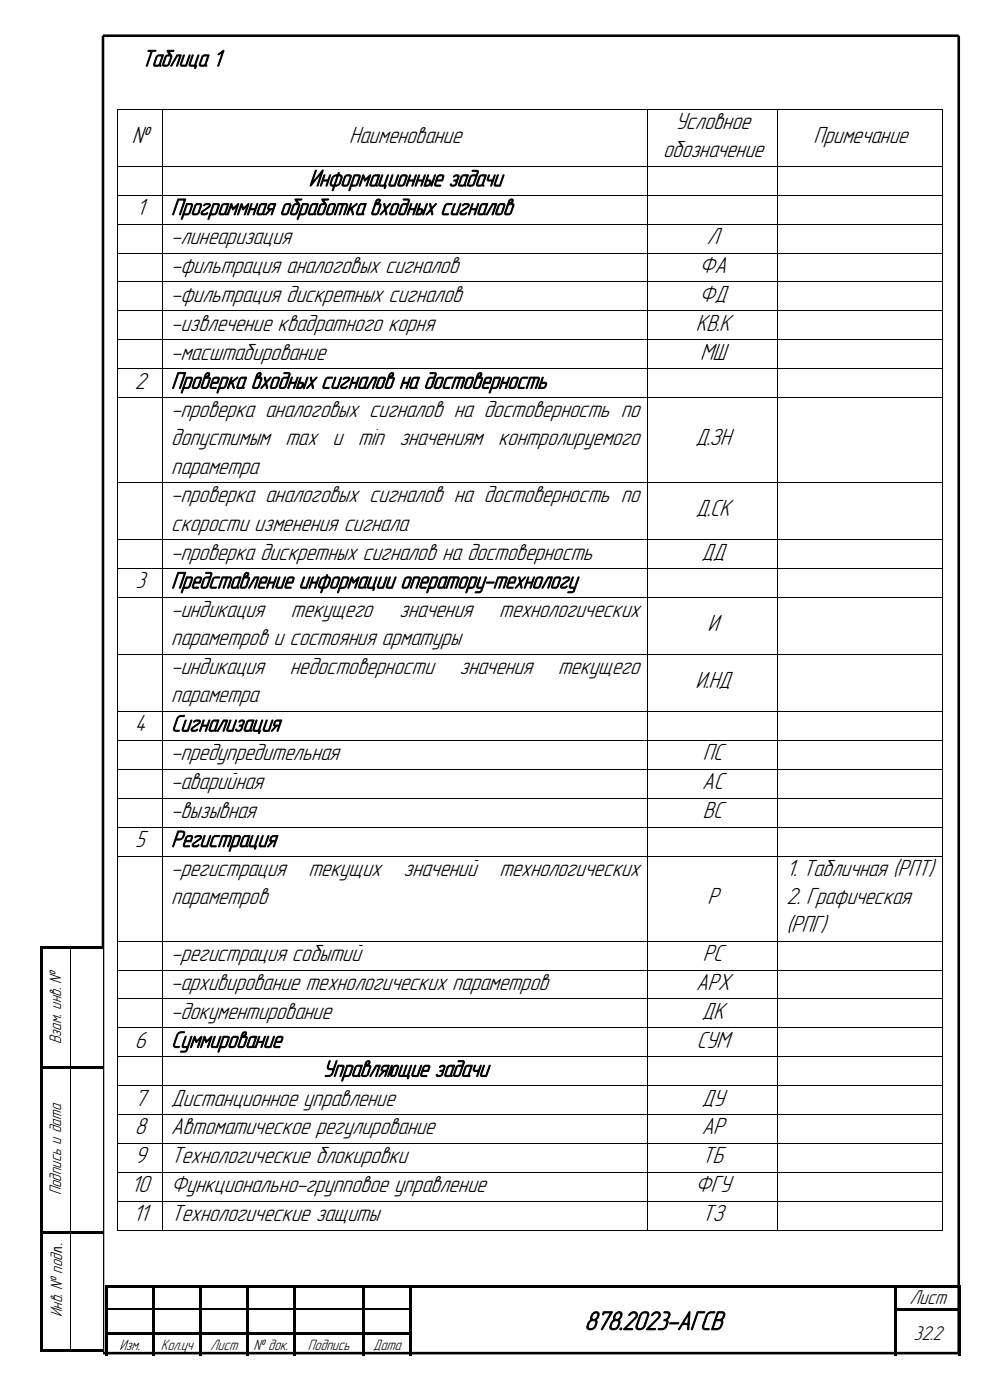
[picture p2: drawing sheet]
<svg xmlns="http://www.w3.org/2000/svg" width="210mm" height="297mm" viewBox="0 0 210 297" stroke-linecap="round" stroke-linejoin="round" font-family="sans-serif">
<defs><g id="words">
<text font-size="6" x="124" y="282.1">878.2023-АГСВ</text>
<g font-size="5.2">
<text x="30" y="14.1">Таблица 1</text>
<text x="143.3" y="27.4">Условное</text>
<text x="28" y="30.4">№</text>
<text x="74.1" y="30.4">Наименование</text>
<text x="140.6" y="33.4">обозначение</text>
<text x="172.6" y="30.4">Примечание</text>
<text x="65.5" y="39.5">Информационные задачи</text>
<text x="29" y="45.6">1</text>
<text x="36.3" y="45.6">Программная обработка входных сигналов</text>
<text x="36.3" y="51.7">-линеаризация</text>
<text x="150" y="51.7">Л</text>
<text x="36.3" y="57.9">-фильтрация аналоговых сигналов</text>
<text x="148.4" y="57.9">ФА</text>
<text x="36.3" y="64">-фильтрация дискретных сигналов</text>
<text x="148.4" y="64">ФД</text>
<text x="36.3" y="70.1">-извлечение квадратного корня</text>
<text x="147.6" y="70.1">КВ.К</text>
<text x="36.3" y="76.3">-масштабирование</text>
<text x="148.5" y="76.3">МШ</text>
<text x="28.6" y="82.4">2</text>
<text x="36.3" y="82.4">Проверка входных сигналов на достоверность</text>
<text x="36.3" y="88.6">-проверка аналоговых сигналов на достоверность по</text>
<text x="36.3" y="94.5">допустимым max и min значениям контролируемого</text>
<text x="147.5" y="94.5">Д.ЗН</text>
<text x="36.3" y="100.5">параметра</text>
<text x="36.3" y="106.6">-проверка аналоговых сигналов на достоверность по</text>
<text x="36.3" y="112.6">скорости изменения сигнала</text>
<text x="147.6" y="109.6">Д.СК</text>
<text x="36.3" y="118.7">-проверка дискретных сигналов на достоверность</text>
<text x="148.8" y="118.7">ДД</text>
<text x="28.7" y="124.8">3</text>
<text x="36.3" y="124.8">Представление информации оператору-технологу</text>
<text x="36.3" y="130.9">-индикация</text>
<text x="61.7" y="130.9">текущего</text>
<text x="84.7" y="130.9">значения</text>
<text x="105.9" y="130.9">технологических</text>
<text x="36.3" y="136.9">параметров и состояния арматуры</text>
<text x="150.1" y="133.9">И</text>
<text x="36.3" y="143">-индикация</text>
<text x="61.5" y="143">недостоверности</text>
<text x="97.5" y="143">значения</text>
<text x="118.4" y="143">текущего</text>
<text x="36.3" y="149">параметра</text>
<text x="147.5" y="146">И.НД</text>
<text x="28.6" y="155.2">4</text>
<text x="36.3" y="155.2">Сигнализация</text>
<text x="36.3" y="161.2">-предупредительная</text>
<text x="149.1" y="161.2">ПС</text>
<text x="36.3" y="167.4">-аварийная</text>
<text x="149" y="167.4">АС</text>
<text x="36.3" y="173.5">-вызывная</text>
<text x="149.1" y="173.5">ВС</text>
<text x="28.7" y="179.7">5</text>
<text x="36.3" y="179.7">Регистрация</text>
<text x="36.3" y="185.8">-регистрация</text>
<text x="65.4" y="185.8">текущих</text>
<text x="85.6" y="185.8">значений</text>
<text x="105.9" y="185.8">технологических</text>
<text x="166.8" y="185.8">1. Табличная (РПТ)</text>
<text x="36.3" y="191.8">параметров</text>
<text x="150.1" y="191.8">Р</text>
<text x="166.8" y="191.8">2. Графическая</text>
<text x="166.8" y="197.7">(РПГ)</text>
<text x="36.3" y="203.8">-регистрация событий</text>
<text x="149.1" y="203.8">РС</text>
<text x="36.3" y="210">-архивирование технологических параметров</text>
<text x="147.7" y="210">АРХ</text>
<text x="36.3" y="216.1">-документирование</text>
<text x="148.9" y="216.1">ДК</text>
<text x="28.6" y="222.2">6</text>
<text x="36.3" y="222.2">Суммирование</text>
<text x="147.8" y="222.2">СУМ</text>
<text x="68.5" y="228.4">Управляющие задачи</text>
<text x="28.6" y="234.5">7</text>
<text x="36.3" y="234.5">Дистанционное управление</text>
<text x="148.9" y="234.5">ДУ</text>
<text x="28.6" y="240.7">8</text>
<text x="36.3" y="240.7">Автоматическое регулирование</text>
<text x="148.9" y="240.7">АР</text>
<text x="28.6" y="246.8">9</text>
<text x="36.3" y="246.8">Технологические блокировки</text>
<text x="149" y="246.8">ТБ</text>
<text x="27.9" y="252.9">10</text>
<text x="36.3" y="252.9">Функционально-групповое управление</text>
<text x="147.5" y="252.9">ФГУ</text>
<text x="28.2" y="259">11</text>
<text x="36.3" y="259">Технологические защиты</text>
<text x="149" y="259">ТЗ</text>
</g>
<g font-size="4.5">
<text x="192.9" y="276.7">Лист</text>
<text x="193.8" y="284.2">32.2</text>
</g>
<g font-size="3.7">
<text x="13" y="221.4" transform="rotate(-90 13 221.4)">Взам. инв. №</text>
<text x="13" y="253.6" transform="rotate(-90 13 253.6)">Подпись и дата</text>
<text x="13.2" y="279.4" transform="rotate(-90 13.2 279.4)">Инв. № подл.</text>
</g>
<g font-size="3.4">
<text x="25.3" y="286.4">Изм.</text>
<text x="34.1" y="286.4">Кол.уч</text>
<text x="44.6" y="286.4">Лист</text>
<text x="53.8" y="286.4">№ док.</text>
<text x="65.3" y="286.4">Подпись</text>
<text x="79.2" y="286.4">Дата</text>
</g>
</g></defs>
<g fill="#000">
<path d="M22.3 272.6h.5v.5h-.5zM22.3 273.1h.5v4.5h-.5zM22.3 277.6h.5v.6h-.5zM22.3 278.2h.5v4.4h-.5zM22.8 272.6h9.5v.5h-9.5zM32.3 273.1h.5zM32.3 272.6h.5v.5h-.5zM32.3 273.1h.5v4.5h-.5zM32.3 277.6h.5v.6h-.5zM32.3 278.2h.5v4.4h-.5zM32.8 272.6h9.4v.5h-9.4zM42.2 273.1h.6z"/>
<path d="M42.2 272.6h.6v.5h-.6zM42.2 273.1h.6v4.5h-.6zM42.2 277.6h.6v.6h-.6zM42.2 278.2h.6v4.4h-.6zM42.8 272.6h9.4v.5h-9.4zM52.2 273.1h.5zM52.2 272.6h.5v.5h-.5zM52.2 273.1h.5v4.5h-.5zM52.2 277.6h.5v.6h-.5zM52.2 278.2h.5v4.4h-.5zM52.7 272.6h9.4v.5h-9.4zM62.1 273.1h.6z"/>
<path d="M62.1 272.6h.6v.5h-.6zM62.1 273.1h.6v4.5h-.6zM62.1 277.6h.6v.6h-.6zM62.1 278.2h.6v4.4h-.6zM62.7 272.6h14.2v.5h-14.2zM76.9 273.1h.5zM76.9 272.6h.5v.5h-.5zM76.9 273.1h.5v4.5h-.5zM76.9 277.6h.5v.6h-.5zM76.9 278.2h.5v4.4h-.5zM77.4 272.6h9.3v.5h-9.3zM86.7 273.1h.5z"/>
<path d="M86.7 272.6h.5v.5h-.5zM86.7 273.1h.5v4.5h-.5zM86.7 277.6h.5v.6h-.5zM86.7 278.2h.5v4.4h-.5zM87.2 272.6h102.6v.5h-102.6zM189.8 273.1h.5zM189.8 272.6h.5v.5h-.5zM189.8 273.1h.5v4.5h-.5zM189.8 277.6h.5v.6h-.5zM189.8 278.2h.5v4.4h-.5zM190.3 272.6h13v.5h-13zM190.3 277.6h13v.5h-13z"/>
<path d="M203.3 272.6h.5v.5h-.5zM203.3 273.1h.5v4.5h-.5zM203.3 277.6h.5v.6h-.5zM203.3 278.2h.5v4.4h-.5zM22.3 282.6h.5v.6h-.5zM22.3 283.2h.5v4.4h-.5zM22.8 282.6h9.5v.5h-9.5zM32.3 282.6h.5v.6h-.5zM32.3 283.2h.5v4.4h-.5zM32.8 282.6h9.4v.5h-9.4zM42.2 282.6h.6v.6h-.6zM42.2 283.2h.6v4.4h-.6z"/>
<path d="M42.8 282.6h9.4v.5h-9.4zM52.2 282.6h.5v.6h-.5zM52.2 283.2h.5v4.4h-.5zM52.7 282.6h9.4v.5h-9.4zM62.1 282.6h.6v.6h-.6zM62.1 283.2h.6v4.4h-.6zM62.7 282.6h14.2v.5h-14.2zM76.9 282.6h.5v.6h-.5zM76.9 283.2h.5v4.4h-.5zM77.4 282.6h9.3v.5h-9.3zM86.7 282.6h.5v.6h-.5zM86.7 283.2h.5v4.4h-.5z"/>
<path d="M189.8 282.6h.5v.6h-.5zM189.8 283.2h.5v4.4h-.5zM203.3 282.6h.5v.6h-.5zM203.3 283.2h.5v4.4h-.5z"/>
</g>
<path d="M22.8 277.7h9.5M32.8 277.7h9.4M42.8 277.7h9.4M52.7 277.7h9.4M62.7 277.7h14.2M77.4 277.7h9.3" fill="none" stroke="#000" stroke-width=".25"/>
<path d="M21.8 7.6h181.6v279.5h-181.6z" fill="none" stroke="#000" stroke-width=".55"/>
<path d="M9.1 200.8h12.7v87.1h-12.7z" fill="#fff"/>
<g fill="#000">
<path d="M24.9 23.1h.2v.2h-.2zM24.9 35.2h.2v.1h-.2zM34.3 23.1h.2v.2h-.2zM34.3 35.2h.2v.1h-.2zM137.3 23.1h.2v.2h-.2zM137.3 35.2h.2v.1h-.2zM164.8 23.1h.2v.2h-.2zM164.8 35.2h.2v.1h-.2zM199.9 23.1h.1v.2h-.1zM199.9 35.2h.1v.1h-.1zM24.9 41.3h.2v.2h-.2zM24.9 47.5h.2v.1h-.2z"/>
<path d="M24.9 53.6h.2v.2h-.2zM24.9 59.7h.2v.2h-.2zM34.3 41.3h.2v.2h-.2zM34.3 47.5h.2v.1h-.2zM34.3 53.6h.2v.2h-.2zM34.3 59.7h.2v.2h-.2zM137.3 41.3h.2v.2h-.2zM137.3 47.5h.2v.1h-.2zM137.3 53.6h.2v.2h-.2zM137.3 59.7h.2v.2h-.2zM164.8 41.3h.2v.2h-.2zM164.8 47.5h.2v.1h-.2z"/>
<path d="M164.8 53.6h.2v.2h-.2zM164.8 59.7h.2v.2h-.2zM199.9 41.3h.1v.2h-.1zM199.9 47.5h.1v.1h-.1zM199.9 53.6h.1v.2h-.1zM199.9 59.7h.1v.2h-.1zM24.9 65.9h.2v.1h-.2zM24.9 72h.2v.2h-.2zM24.9 78.1h.2v.2h-.2zM34.3 65.9h.2v.1h-.2zM34.3 72h.2v.2h-.2zM34.3 78.1h.2v.2h-.2z"/>
<path d="M137.3 65.9h.2v.1h-.2zM137.3 72h.2v.2h-.2zM137.3 78.1h.2v.2h-.2zM164.8 65.9h.2v.1h-.2zM164.8 72h.2v.2h-.2zM164.8 78.1h.2v.2h-.2zM199.9 65.9h.1v.1h-.1zM199.9 72h.1v.2h-.1zM199.9 78.1h.1v.2h-.1zM24.9 84.3h.2v.2h-.2zM34.3 84.3h.2v.2h-.2zM137.3 84.3h.2v.2h-.2z"/>
<path d="M164.8 84.3h.2v.2h-.2zM199.9 84.3h.1v.2h-.1zM24.9 102.3h.2v.2h-.2zM24.9 114.4h.2v.2h-.2zM34.3 102.3h.2v.2h-.2zM34.3 114.4h.2v.2h-.2zM137.3 102.3h.2v.2h-.2zM137.3 114.4h.2v.2h-.2zM164.8 102.3h.2v.2h-.2zM164.8 114.4h.2v.2h-.2zM199.9 102.3h.1v.2h-.1zM199.9 114.4h.1v.2h-.1z"/>
<path d="M24.9 120.5h.2v.2h-.2zM24.9 126.7h.2v.1h-.2zM24.9 138.8h.2v.1h-.2zM34.3 120.5h.2v.2h-.2zM34.3 126.7h.2v.1h-.2zM34.3 138.8h.2v.1h-.2zM137.3 120.5h.2v.2h-.2zM137.3 126.7h.2v.1h-.2zM137.3 138.8h.2v.1h-.2zM164.8 120.5h.2v.2h-.2zM164.8 126.7h.2v.1h-.2zM164.8 138.8h.2v.1h-.2z"/>
<path d="M199.9 120.5h.1v.2h-.1zM199.9 126.7h.1v.1h-.1zM199.9 138.8h.1v.1h-.1zM24.9 150.8h.2v.2h-.2zM24.9 157h.2v.1h-.2zM34.3 150.8h.2v.2h-.2zM34.3 157h.2v.1h-.2zM137.3 150.8h.2v.2h-.2zM137.3 157h.2v.1h-.2zM164.8 150.8h.2v.2h-.2zM164.8 157h.2v.1h-.2zM199.9 150.8h.1v.2h-.1z"/>
<path d="M199.9 157h.1v.1h-.1zM24.9 163.1h.2v.2h-.2zM24.9 169.2h.2v.2h-.2zM24.9 175.4h.2v.2h-.2zM34.3 163.1h.2v.2h-.2zM34.3 169.2h.2v.2h-.2zM34.3 175.4h.2v.2h-.2zM137.3 163.1h.2v.2h-.2zM137.3 169.2h.2v.2h-.2zM137.3 175.4h.2v.2h-.2zM164.8 163.1h.2v.2h-.2zM164.8 169.2h.2v.2h-.2z"/>
<path d="M164.8 175.4h.2v.2h-.2zM199.9 163.1h.1v.2h-.1zM199.9 169.2h.1v.2h-.1zM199.9 175.4h.1v.2h-.1zM24.9 181.5h.2v.2h-.2zM24.9 199.6h.2v.1h-.2zM34.3 181.5h.2v.2h-.2zM34.3 199.6h.2v.1h-.2zM137.3 181.5h.2v.2h-.2zM137.3 199.6h.2v.1h-.2zM164.8 181.5h.2v.2h-.2zM164.8 199.6h.2v.1h-.2z"/>
<path d="M199.9 181.5h.1v.2h-.1zM199.9 199.6h.1v.1h-.1zM8.6 200.8h.5v.5h-.5zM8.6 201.3h.5v25h-.5zM9.1 200.8h5.7v.5h-5.7zM14.8 201.3h.1zM14.8 200.8h.5v.5h-.5zM15.3 200.8h6.7v.5h-6.7zM22 200.8v.5zM24.9 205.7h.2v.2h-.2zM24.9 211.8h.2v.2h-.2zM24.9 218h.2v.1h-.2z"/>
<path d="M34.3 205.7h.2v.2h-.2zM34.3 211.8h.2v.2h-.2zM34.3 218h.2v.1h-.2zM137.3 205.7h.2v.2h-.2zM137.3 211.8h.2v.2h-.2zM137.3 218h.2v.1h-.2zM164.8 205.7h.2v.2h-.2zM164.8 211.8h.2v.2h-.2zM164.8 218h.2v.1h-.2zM199.9 205.7h.1v.2h-.1zM199.9 211.8h.1v.2h-.1zM199.9 218h.1v.1h-.1z"/>
<path d="M8.6 226.3h.5v.5h-.5zM8.6 226.8h.5v34.4h-.5zM9.1 226.3h5.7v.5h-5.7zM14.8 226.8h.1zM14.8 226.3h.5v.5h-.5zM15.3 226.3h6.7v.5h-6.7zM22 226.3v.5zM24.9 224.1h.2v.2h-.2zM24.9 230.3h.2v.1h-.2zM24.9 236.3h.2v.2h-.2zM34.3 224.1h.2v.2h-.2zM34.3 230.3h.2v.1h-.2z"/>
<path d="M34.3 236.3h.2v.2h-.2zM137.3 224.1h.2v.2h-.2zM137.3 230.3h.2v.1h-.2zM137.3 236.3h.2v.2h-.2zM164.8 224.1h.2v.2h-.2zM164.8 230.3h.2v.1h-.2zM164.8 236.3h.2v.2h-.2zM199.9 224.1h.1v.2h-.1zM199.9 230.3h.1v.1h-.1zM199.9 236.3h.1v.2h-.1zM24.9 242.5h.2v.2h-.2zM24.9 248.6h.2v.2h-.2z"/>
<path d="M24.9 254.8h.2v.1h-.2zM34.3 242.5h.2v.2h-.2zM34.3 248.6h.2v.2h-.2zM34.3 254.8h.2v.1h-.2zM137.3 242.5h.2v.2h-.2zM137.3 248.6h.2v.2h-.2zM137.3 254.8h.2v.1h-.2zM164.8 242.5h.2v.2h-.2zM164.8 248.6h.2v.2h-.2zM164.8 254.8h.2v.1h-.2zM199.9 242.5h.1v.2h-.1zM199.9 248.6h.1v.2h-.1z"/>
<path d="M199.9 254.8h.1v.1h-.1zM8.6 261.2h.5v.5h-.5zM8.6 261.7h.5v24.6h-.5zM9.1 261.2h5.7v.5h-5.7zM14.8 261.7h.1zM14.8 261.2h.5v.5h-.5zM15.3 261.2h6.7v.5h-6.7zM22 261.2v.5zM24.9 260.9h.2v.2h-.2zM34.3 260.9h.2v.2h-.2zM137.3 260.9h.2v.2h-.2zM164.8 260.9h.2v.2h-.2z"/>
<path d="M199.9 260.9h.1v.2h-.1zM8.6 286.3h.5v.5h-.5zM9.1 286.3h5.7v.5h-5.7zM14.8 286.3h.5v.5h-.5zM15.3 286.3h6.7v.5h-6.7zM22 286.3v.5z"/>
</g>
<g fill="none" stroke="#000" stroke-width=".21">
<path d="M25 23.3v11.9M25 35.3v6M25.1 23.2h9.2M25.1 35.3h9.2M34.4 23.3v11.9M34.4 35.3v6M34.5 23.2h102.8M34.5 35.3h102.8M137.4 23.3v11.9M137.4 35.3v6M137.5 23.2h27.3M137.5 35.3h27.3"/>
<path d="M164.9 23.3v11.9M164.9 35.3v6M165 23.2h34.9M165 35.3h34.9M199.9 23.3v11.9M199.9 35.3v6M25 41.5v6M25 47.6v6M25 53.8v5.9M25 59.9v6M25.1 41.4h9.2M25.1 47.5h9.2"/>
<path d="M25.1 53.7h9.2M25.1 59.8h9.2M34.4 41.5v6M34.4 47.6v6M34.4 53.8v5.9M34.4 59.9v6M34.5 41.4h102.8M34.5 47.5h102.8M34.5 53.7h102.8M34.5 59.8h102.8M137.4 41.5v6M137.4 47.6v6"/>
<path d="M137.4 53.8v5.9M137.4 59.9v6M137.5 41.4h27.3M137.5 47.5h27.3M137.5 53.7h27.3M137.5 59.8h27.3M164.9 41.5v6M164.9 47.6v6M164.9 53.8v5.9M164.9 59.9v6M165 41.4h34.9M165 47.5h34.9"/>
<path d="M165 53.7h34.9M165 59.8h34.9M199.9 41.5v6M199.9 47.6v6M199.9 53.8v5.9M199.9 59.9v6M25 66v6M25 72.2v5.9M25 78.3v6M25.1 66h9.2M25.1 72.1h9.2M25.1 78.2h9.2"/>
<path d="M34.4 66v6M34.4 72.2v5.9M34.4 78.3v6M34.5 66h102.8M34.5 72.1h102.8M34.5 78.2h102.8M137.4 66v6M137.4 72.2v5.9M137.4 78.3v6M137.5 66h27.3M137.5 72.1h27.3M137.5 78.2h27.3"/>
<path d="M164.9 66v6M164.9 72.2v5.9M164.9 78.3v6M165 66h34.9M165 72.1h34.9M165 78.2h34.9M199.9 66v6M199.9 72.2v5.9M199.9 78.3v6M25 84.5v17.8M25.1 84.4h9.2M34.4 84.5v17.8"/>
<path d="M34.5 84.4h102.8M137.4 84.5v17.8M137.5 84.4h27.3M164.9 84.5v17.8M165 84.4h34.9M199.9 84.5v17.8M25 102.5v11.9M25 114.6v5.9M25.1 102.4h9.2M25.1 114.5h9.2M34.4 102.5v11.9M34.4 114.6v5.9"/>
<path d="M34.5 102.4h102.8M34.5 114.5h102.8M137.4 102.5v11.9M137.4 114.6v5.9M137.5 102.4h27.3M137.5 114.5h27.3M164.9 102.5v11.9M164.9 114.6v5.9M165 102.4h34.9M165 114.5h34.9M199.9 102.5v11.9M199.9 114.6v5.9"/>
<path d="M25 120.7v6M25 126.8v12M25 138.9v11.9M25.1 120.6h9.2M25.1 126.7h9.2M25.1 138.9h9.2M34.4 120.7v6M34.4 126.8v12M34.4 138.9v11.9M34.5 120.6h102.8M34.5 126.7h102.8M34.5 138.9h102.8"/>
<path d="M137.4 120.7v6M137.4 126.8v12M137.4 138.9v11.9M137.5 120.6h27.3M137.5 126.7h27.3M137.5 138.9h27.3M164.9 120.7v6M164.9 126.8v12M164.9 138.9v11.9M165 120.6h34.9M165 126.7h34.9M165 138.9h34.9"/>
<path d="M199.9 120.7v6M199.9 126.8v12M199.9 138.9v11.9M25 151v6M25 157.1v6M25.1 150.9h9.2M25.1 157.1h9.2M34.4 151v6M34.4 157.1v6M34.5 150.9h102.8M34.5 157.1h102.8M137.4 151v6"/>
<path d="M137.4 157.1v6M137.5 150.9h27.3M137.5 157.1h27.3M164.9 151v6M164.9 157.1v6M165 150.9h34.9M165 157.1h34.9M199.9 151v6M199.9 157.1v6M25 163.3v5.9M25 169.4v6M25 175.6v5.9"/>
<path d="M25.1 163.2h9.2M25.1 169.3h9.2M25.1 175.5h9.2M34.4 163.3v5.9M34.4 169.4v6M34.4 175.6v5.9M34.5 163.2h102.8M34.5 169.3h102.8M34.5 175.5h102.8M137.4 163.3v5.9M137.4 169.4v6M137.4 175.6v5.9"/>
<path d="M137.5 163.2h27.3M137.5 169.3h27.3M137.5 175.5h27.3M164.9 163.3v5.9M164.9 169.4v6M164.9 175.6v5.9M165 163.2h34.9M165 169.3h34.9M165 175.5h34.9M199.9 163.3v5.9M199.9 169.4v6M199.9 175.6v5.9"/>
<path d="M25 181.7v17.9M25 199.7v6M25.1 181.6h9.2M25.1 199.6h9.2M34.4 181.7v17.9M34.4 199.7v6M34.5 181.6h102.8M34.5 199.6h102.8M137.4 181.7v17.9M137.4 199.7v6M137.5 181.6h27.3M137.5 199.6h27.3"/>
<path d="M164.9 181.7v17.9M164.9 199.7v6M165 181.6h34.9M165 199.6h34.9M199.9 181.7v17.9M199.9 199.7v6M14.9 201.3v25M22 201.3v25M25 205.9v5.9M25 212v6M25 218.1v6M25.1 205.8h9.2"/>
<path d="M25.1 211.9h9.2M25.1 218.1h9.2M34.4 205.9v5.9M34.4 212v6M34.4 218.1v6M34.5 205.8h102.8M34.5 211.9h102.8M34.5 218.1h102.8M137.4 205.9v5.9M137.4 212v6M137.4 218.1v6M137.5 205.8h27.3"/>
<path d="M137.5 211.9h27.3M137.5 218.1h27.3M164.9 205.9v5.9M164.9 212v6M164.9 218.1v6M165 205.8h34.9M165 211.9h34.9M165 218.1h34.9M199.9 205.9v5.9M199.9 212v6M199.9 218.1v6M14.9 226.8v34.4"/>
<path d="M22 226.8v34.4M25 224.3v6M25 230.4v5.9M25 236.5v6M25.1 224.2h9.2M25.1 230.3h9.2M25.1 236.4h9.2M34.4 224.3v6M34.4 230.4v5.9M34.4 236.5v6M34.5 224.2h102.8M34.5 230.3h102.8"/>
<path d="M34.5 236.4h102.8M137.4 224.3v6M137.4 230.4v5.9M137.4 236.5v6M137.5 224.2h27.3M137.5 230.3h27.3M137.5 236.4h27.3M164.9 224.3v6M164.9 230.4v5.9M164.9 236.5v6M165 224.2h34.9M165 230.3h34.9"/>
<path d="M165 236.4h34.9M199.9 224.3v6M199.9 230.4v5.9M199.9 236.5v6M25 242.7v5.9M25 248.8v6M25 254.9v6M25.1 242.6h9.2M25.1 248.7h9.2M25.1 254.8h9.2M34.4 242.7v5.9M34.4 248.8v6"/>
<path d="M34.4 254.9v6M34.5 242.6h102.8M34.5 248.7h102.8M34.5 254.8h102.8M137.4 242.7v5.9M137.4 248.8v6M137.4 254.9v6M137.5 242.6h27.3M137.5 248.7h27.3M137.5 254.8h27.3M164.9 242.7v5.9M164.9 248.8v6"/>
<path d="M164.9 254.9v6M165 242.6h34.9M165 248.7h34.9M165 254.8h34.9M199.9 242.7v5.9M199.9 248.8v6M199.9 254.9v6M14.9 261.7v24.6M22 261.7v24.6M25.1 261h9.2M34.5 261h102.8M137.5 261h27.3"/>
<path d="M165 261h34.9"/>
</g>
<use href="#words"/>
</svg>
